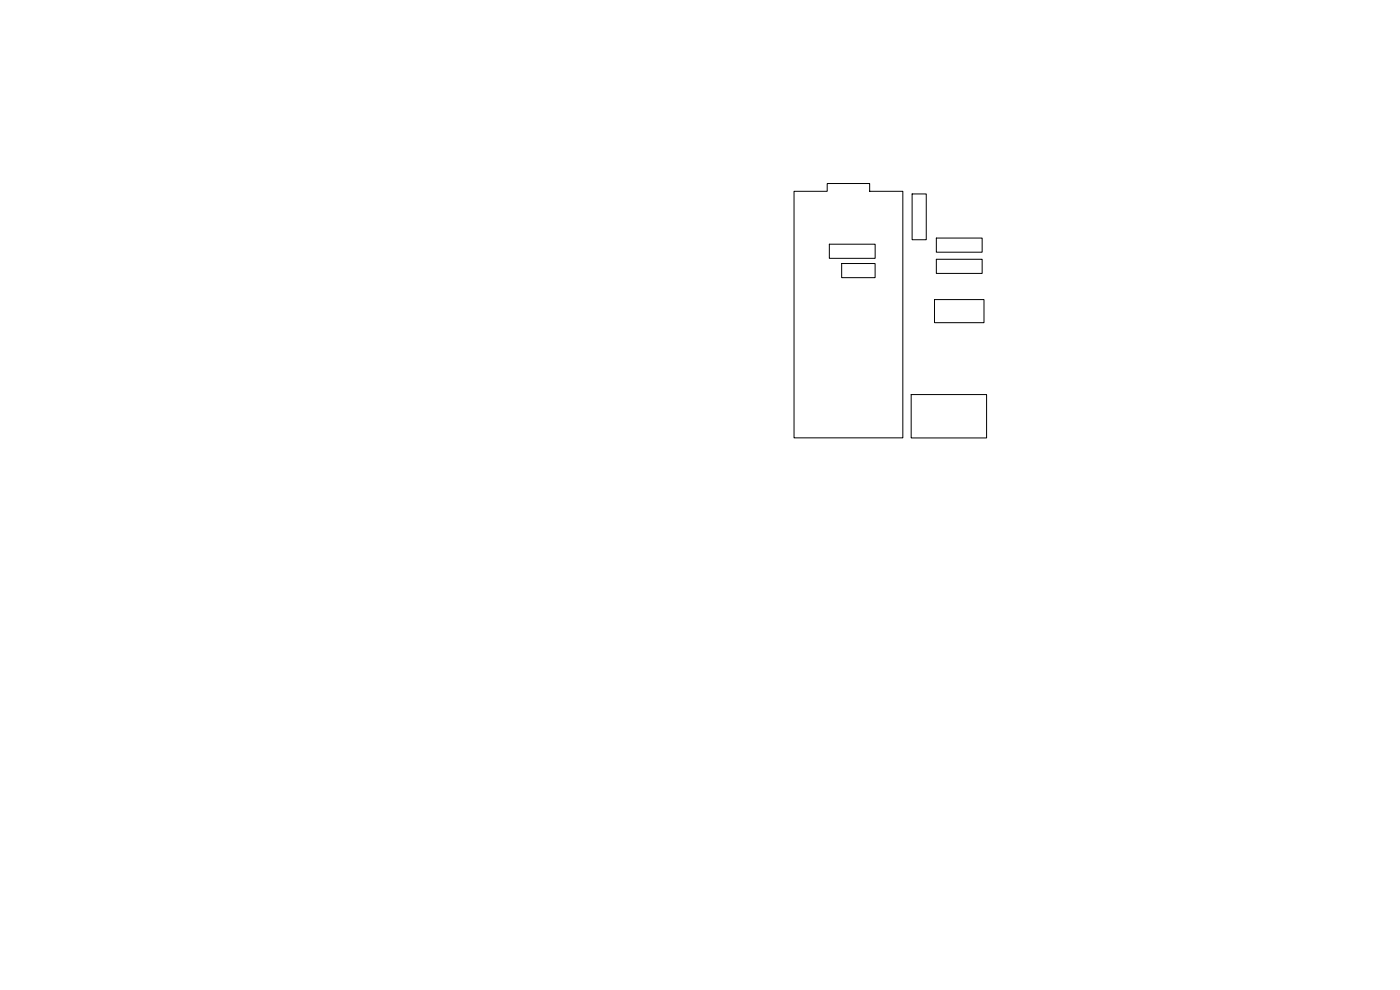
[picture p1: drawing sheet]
<svg xmlns="http://www.w3.org/2000/svg" width="297mm" height="210mm" viewBox="0 0 297 210" stroke-linecap="round" stroke-linejoin="round" font-family="sans-serif">
<path d="M168.5 40.6h7v-1.7h9v1.7h7v52.3h-23zM175.9 51.8h9.8v3h-9.8zM178.6 55.9h7.1v3h-7.1zM193.5 41.1h3v9.8h-3zM198.6 50.5h9.8v3h-9.8zM198.6 55h9.8v3h-9.8zM198.3 63.6h10.4v4.8h-10.4zM193.3 83.7h16v9.2h-16z" fill="none" stroke="#000" stroke-width=".21"/>
</svg>
